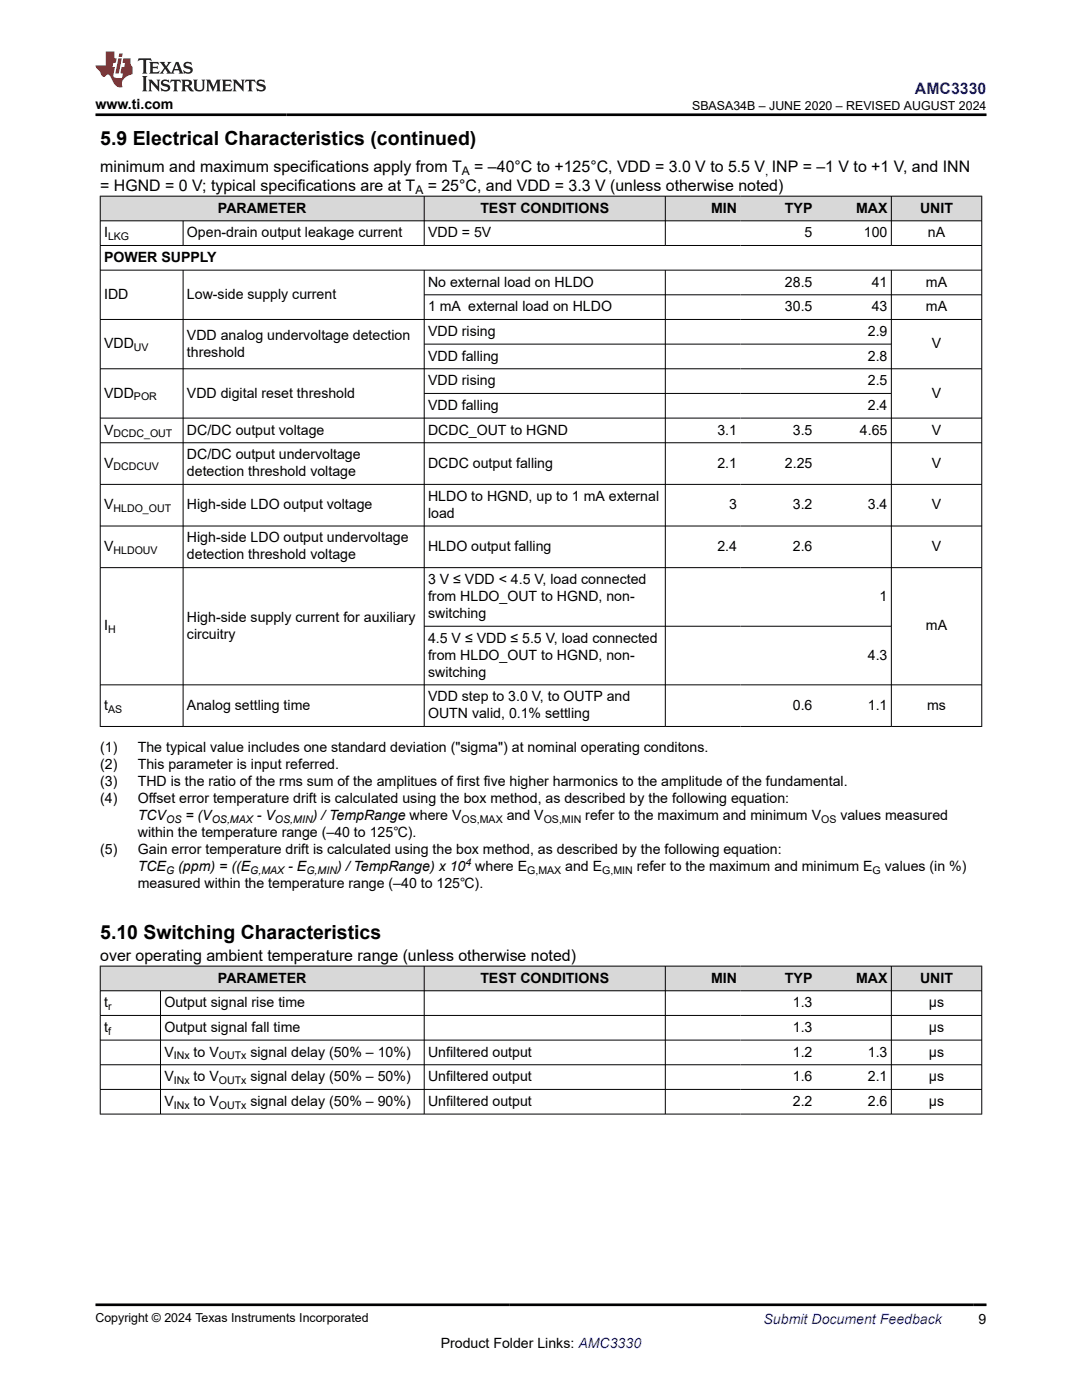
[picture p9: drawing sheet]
<svg xmlns="http://www.w3.org/2000/svg" width="216mm" height="279mm" viewBox="0 0 216 279" stroke-linecap="round" stroke-linejoin="round" font-family="sans-serif">
<defs><g id="words">
<g font-size="3.9">
<text x="20" y="28.8">5.9 Electrical Characteristics (continued)</text>
<text x="20" y="187.4">5.10 Switching Characteristics</text>
</g>
<text font-size="3.2" fill="#00f" x="182.6" y="18.7">AMC3330</text>
<g font-size="3.2">
<text x="20" y="34.3">minimum and maximum specifications apply from T</text>
<text x="94.6" y="34.3">= –40°C to +125°C, VDD = 3.0 V to 5.5 V INP = –1 V to +1 V, and INN</text>
<text x="20" y="38.1">= HGND = 0 V; typical specifications are at T</text>
<text x="85.3" y="38.1">= 25°C, and VDD = 3.3 V (unless otherwise noted)</text>
<text x="20" y="191.8">over operating ambient temperature range (unless otherwise noted)</text>
</g>
<g font-size="2.8">
<text x="19" y="21.8">www.ti.com</text>
<text x="20.8" y="47.3">I</text>
<text x="37.3" y="47.3">Open-drain output leakage current</text>
<text x="43.5" y="42.4">PARAMETER</text>
<text x="85.4" y="47.3">VDD = 5V</text>
<text x="95.8" y="42.4">TEST CONDITIONS</text>
<text x="141.9" y="42.4">MIN</text>
<text x="156.6" y="42.4">TYP</text>
<text x="160.5" y="47.3">5</text>
<text x="170.8" y="42.4">MAX</text>
<text x="172.4" y="47.3">100</text>
<text x="183.6" y="42.4">UNIT</text>
<text x="185.2" y="47.3">nA</text>
<text x="20.8" y="52.3">POWER SUPPLY</text>
<text x="20.8" y="59.6">IDD</text>
<text x="37.3" y="59.6">Low-side supply current</text>
<text x="85.4" y="57.2">No external load on HLDO</text>
<text x="156.6" y="57.2">28.5</text>
<text x="174" y="57.2">41</text>
<text x="184.8" y="57.2">mA</text>
<text x="85.4" y="62.1">1 mA external load on HLDO</text>
<text x="156.6" y="62.1">30.5</text>
<text x="174" y="62.1">43</text>
<text x="184.8" y="62.1">mA</text>
<text x="20.8" y="69.5">VDD</text>
<text x="37.3" y="67.8">VDD analog undervoltage detection</text>
<text x="37.3" y="71.2">threshold</text>
<text x="85.4" y="67">VDD rising</text>
<text x="85.4" y="72">VDD falling</text>
<text x="173.2" y="67">2.9</text>
<text x="173.2" y="72">2.8</text>
<text x="185.9" y="69.5">V</text>
<text x="85.4" y="76.9">VDD rising</text>
<text x="173.2" y="76.9">2.5</text>
<text x="20.8" y="79.3">VDD</text>
<text x="37.3" y="79.3">VDD digital reset threshold</text>
<text x="85.4" y="81.8">VDD falling</text>
<text x="173.2" y="81.8">2.4</text>
<text x="185.9" y="79.3">V</text>
<text x="20.8" y="86.7">V</text>
<text x="37.3" y="86.7">DC/DC output voltage</text>
<text x="85.4" y="86.7">DCDC_OUT to HGND</text>
<text x="143.2" y="86.7">3.1</text>
<text x="158.2" y="86.7">3.5</text>
<text x="171.6" y="86.7">4.65</text>
<text x="185.9" y="86.7">V</text>
<text x="20.8" y="93.3">V</text>
<text x="37.3" y="91.6">DC/DC output undervoltage</text>
<text x="37.3" y="95">detection threshold voltage</text>
<text x="85.4" y="93.3">DCDC output falling</text>
<text x="143.2" y="93.3">2.1</text>
<text x="156.6" y="93.3">2.25</text>
<text x="185.9" y="93.3">V</text>
<text x="20.8" y="101.6">V</text>
<text x="37.3" y="101.6">High-side LDO output voltage</text>
<text x="85.4" y="99.9">HLDO to HGND, up to 1 mA external</text>
<text x="145.5" y="101.6">3</text>
<text x="158.2" y="101.6">3.2</text>
<text x="173.2" y="101.6">3.4</text>
<text x="185.9" y="101.6">V</text>
<text x="85.4" y="103.3">load</text>
<text x="20.8" y="109.9">V</text>
<text x="37.3" y="108.3">High-side LDO output undervoltage</text>
<text x="37.3" y="111.6">detection threshold voltage</text>
<text x="85.4" y="109.9">HLDO output falling</text>
<text x="143.2" y="109.9">2.4</text>
<text x="158.2" y="109.9">2.6</text>
<text x="185.9" y="109.9">V</text>
<text x="85.4" y="116.6">3 V ≤ VDD &lt; 4.5 V, load connected</text>
<text x="85.4" y="119.9">from HLDO_OUT to HGND, non-</text>
<text x="175.5" y="119.9">1</text>
<text x="20.8" y="125.8">I</text>
<text x="37.3" y="124.1">High-side supply current for auxiliary</text>
<text x="85.4" y="123.3">switching</text>
<text x="184.8" y="125.8">mA</text>
<text x="37.3" y="127.5">circuitry</text>
<text x="85.4" y="128.3">4.5 V ≤ VDD ≤ 5.5 V, load connected</text>
<text x="85.4" y="131.6">from HLDO_OUT to HGND, non-</text>
<text x="173.2" y="131.6">4.3</text>
<text x="85.4" y="135">switching</text>
<text x="20.8" y="141.6">t</text>
<text x="37.3" y="141.6">Analog settling time</text>
<text x="85.4" y="139.9">VDD step to 3.0 V, to OUTP and</text>
<text x="85.4" y="143.3">OUTN valid, 0.1% settling</text>
<text x="158.2" y="141.6">0.6</text>
<text x="173.2" y="141.6">1.1</text>
<text x="185" y="141.6">ms</text>
<text x="20" y="150.1">(1)</text>
<text x="20" y="153.5">(2)</text>
<text x="27.5" y="150.1">The typical value includes one standard deviation (&quot;sigma&quot;) at nominal operating conditons.</text>
<text x="27.5" y="153.5">This parameter is input referred.</text>
<text x="20" y="156.9">(3)</text>
<text x="20" y="160.3">(4)</text>
<text x="27.5" y="156.9">THD is the ratio of the rms sum of the amplitues of first five higher harmonics to the amplitude of the fundamental.</text>
<text x="27.5" y="160.3">Offset error temperature drift is calculated using the box method, as described by the following equation:</text>
<text x="27.5" y="163.7">TCV</text>
<text x="27.5" y="167.1">within the temperature range (–40 to 125℃).</text>
<text x="37" y="163.7">= (V</text>
<text x="51.3" y="163.7">- V</text>
<text x="62.4" y="163.7">) / TempRange where V</text>
<text x="101.1" y="163.7">and V</text>
<text x="116.8" y="163.7">refer to the maximum and minimum V</text>
<text x="167.7" y="163.7">values measured</text>
<text x="20" y="170.5">(5)</text>
<text x="27.5" y="170.5">Gain error temperature drift is calculated using the box method, as described by the following equation:</text>
<text x="27.5" y="173.8">TCE</text>
<text x="35.6" y="173.8">(ppm) = ((E</text>
<text x="57.5" y="173.8">- E</text>
<text x="67.2" y="173.8">) / TempRange) x 10 where E</text>
<text x="112.8" y="173.8">and E</text>
<text x="127.1" y="173.8">refer to the maximum and minimum E</text>
<text x="176.5" y="173.8">values (in %)</text>
<text x="27.5" y="177.2">measured within the temperature range (–40 to 125℃).</text>
<text x="43.5" y="196.1">PARAMETER</text>
<text x="95.8" y="196.1">TEST CONDITIONS</text>
<text x="141.9" y="196.1">MIN</text>
<text x="156.6" y="196.1">TYP</text>
<text x="170.8" y="196.1">MAX</text>
<text x="183.6" y="196.1">UNIT</text>
<text x="20.8" y="201">t</text>
<text x="32.8" y="201">Output signal rise time</text>
<text x="158.2" y="201">1.3</text>
<text x="185.4" y="201">µs</text>
<text x="20.8" y="205.9">t</text>
<text x="32.8" y="205.9">Output signal fall time</text>
<text x="158.2" y="205.9">1.3</text>
<text x="185.4" y="205.9">µs</text>
<text x="32.8" y="210.8">V</text>
<text x="32.8" y="215.8">V</text>
<text x="38.6" y="210.8">to V</text>
<text x="38.6" y="215.8">to V</text>
<text x="50" y="210.8">signal delay (50% – 10%)</text>
<text x="50" y="215.8">signal delay (50% – 50%)</text>
<text x="85.4" y="210.8">Unfiltered output</text>
<text x="85.4" y="215.8">Unfiltered output</text>
<text x="158.2" y="210.8">1.2</text>
<text x="158.2" y="215.8">1.6</text>
<text x="173.2" y="210.8">1.3</text>
<text x="173.2" y="215.8">2.1</text>
<text x="185.4" y="210.8">µs</text>
<text x="185.4" y="215.8">µs</text>
<text x="32.8" y="220.7">V</text>
<text x="38.6" y="220.7">to V</text>
<text x="50" y="220.7">signal delay (50% – 90%)</text>
<text x="85.4" y="220.7">Unfiltered output</text>
<text x="158.2" y="220.7">2.2</text>
<text x="173.2" y="220.7">2.6</text>
<text x="185.4" y="220.7">µs</text>
<text x="87.9" y="269">Product Folder Links: AMC3330</text>
<text x="195.3" y="264.2">9</text>
</g>
<text font-size="2.8" fill="#00f" x="152.4" y="264.2">Submit Document Feedback</text>
<g font-size="2.5">
<text x="138.1" y="21.9">SBASA34B – JUNE 2020 – REVISED AUGUST 2024</text>
<text x="19" y="263.9">Copyright © 2024 Texas Instruments Incorporated</text>
</g>
<g font-size="2.4">
<text x="92.2" y="34.9">A</text>
<text x="152.7" y="34.9">,</text>
<text x="82.9" y="38.7">A</text>
</g>
<g font-size="2.1">
<text x="21.6" y="47.9">LKG</text>
<text x="26.7" y="70.1">UV</text>
<text x="26.7" y="79.9">POR</text>
<text x="22.6" y="87.3">DCDC_OUT</text>
<text x="22.6" y="93.9">DCDCUV</text>
<text x="22.6" y="102.2">HLDO_OUT</text>
<text x="22.6" y="110.5">HLDOUV</text>
<text x="21.6" y="126.4">H</text>
<text x="21.6" y="142.2">AS</text>
<text x="33.1" y="164.2">OS</text>
<text x="42.2" y="164.2">OS,MAX</text>
<text x="54.9" y="164.2">OS,MIN</text>
<text x="92.1" y="164.2">OS,MAX</text>
<text x="108.5" y="164.2">OS,MIN</text>
<text x="163.8" y="164.2">OS</text>
<text x="92.9" y="172.9">4</text>
<text x="33.1" y="174.4">G</text>
<text x="49.9" y="174.4">G,MAX</text>
<text x="61.1" y="174.4">G,MIN</text>
<text x="105.2" y="174.4">G,MAX</text>
<text x="120.2" y="174.4">G,MIN</text>
<text x="174.1" y="174.4">G</text>
<text x="21.6" y="201.6">r</text>
<text x="21.6" y="206.5">f</text>
<text x="34.7" y="211.4">INx</text>
<text x="43.7" y="211.4">OUTx</text>
<text x="34.7" y="216.3">INx</text>
<text x="34.7" y="221.3">INx</text>
<text x="43.7" y="216.3">OUTx</text>
<text x="43.7" y="221.3">OUTx</text>
</g>
</g></defs>
<g fill="#d8d8d8">
<path d="M20 39.1h175.9v5h-175.9z" fill-rule="evenodd"/>
<path d="M20.1 39.2h64.5v4.8h-64.5z" fill-rule="evenodd"/>
<path d="M84.7 39.2h48v4.8h-48z" fill-rule="evenodd"/>
<path d="M132.8 39.2h15v4.8h-15z" fill-rule="evenodd"/>
<path d="M147.8 39.2h15v4.8h-15z" fill-rule="evenodd"/>
<path d="M162.8 39.2h15v4.8h-15z" fill-rule="evenodd"/>
<path d="M177.9 39.2h17.9v4.8h-17.9z" fill-rule="evenodd"/>
</g>
<g fill="none" stroke="#000" stroke-width=".2">
<path d="M19.9 39.1h176.1M20 39.1v105.9M84.6 39.1v10M132.8 39.1v10M177.9 39.1v10M195.9 39.1v105.9M19.9 44.1h176.1M19.9 49h176.1M19.9 53.9h176.1M36.5 44.1v5M36.5 53.9v91.1M84.6 53.9v91.1"/>
<path d="M84.6 58.8h111.4M132.8 53.9v91.1M177.9 53.9v91.1M19.9 63.8h176.1M19.9 73.6h176.1M84.6 68.7h93.3M84.6 78.5h93.3M19.9 83.4h176.1M19.9 88.4h176.1M19.9 96.7h176.1M19.9 105h176.1M19.9 113.3h176.1"/>
<path d="M19.9 136.7h176.1M84.6 125h93.3M19.9 145h176.1"/>
</g>
<g fill="#d8d8d8">
<path d="M20 192.8h175.9v4.9h-175.9z" fill-rule="evenodd"/>
<path d="M20.1 192.9h64.5v4.8h-64.5z" fill-rule="evenodd"/>
<path d="M84.7 192.9h48v4.8h-48z" fill-rule="evenodd"/>
<path d="M132.8 192.9h15v4.8h-15z" fill-rule="evenodd"/>
<path d="M147.8 192.9h15v4.8h-15z" fill-rule="evenodd"/>
<path d="M162.8 192.9h15v4.8h-15z" fill-rule="evenodd"/>
<path d="M177.9 192.9h17.9v4.8h-17.9z" fill-rule="evenodd"/>
</g>
<g fill="none" stroke="#000" stroke-width=".2">
<path d="M19.9 192.8h176.1M19.9 197.7h176.1M20 192.7v29.7M32 197.7v24.7M84.6 192.7v29.7M132.8 192.7v29.7M177.9 192.7v29.7M195.9 192.7v29.7M19.9 202.7h176.1M19.9 207.6h176.1M19.9 212.5h176.1M19.9 217.4h176.1"/>
<path d="M19.9 222.3h176.1"/>
</g>
<path d="M27.7 11.6l-.2 .6 .5-.2h.6v.1v2.2l-.2 .4h1l-.2-.4v-2.2v-.1h.5l.5 .2-.1-.6zM29.8 12.4l.2 .3v1.6l-.2 .4h1.9l.1-.6a1.08 1.08 0 0 1-1.3 .2v-.7h.6l.4 .2v-.7l-.4 .2h-.6v-.5l.2-.2a1 1 0 0 1 1 .3l-.1-.5zM31.8 12.4l1 1.1-1 1.2h.9l-.2-.2 .4-.8 .5 .8-.2 .2h1.6l-.2-.2 .1-.5h1l.1 .5-.1 .2h.9l-.2-.4-.8-1.9h-.5l-1 2.1-.8-1.1 .9-1h-.8l.2 .2-.5 .6-.3-.6 .1-.2zM35.2 12.8l.4 1h-.8zM36.8 12.5a.65 .65 0 0 0-.2 .7 .65 .65 0 0 0 .6 .5l.7 .1 .1 .3a.79 .79 0 0 1-.7 .4 .79 .79 0 0 1-.7-.5l.1 .7 .2-.1a.93 .93 0 0 0 1.1 0 .93 .93 0 0 0 .4-.9 1.46 1.46 0 0 0-1.2-.6l-.1-.3a1.09 1.09 0 0 1 1.2 .2l-.2-.6-.1 .1-.6-.2zM28.4 15.2l.2 .4v2.2l-.2 .4h1l-.2-.4v-2.2l.2-.4zM29.6 15.9l.2 .4v1.5l-.2 .4h.8l-.3-.4v-1.3l1.7 1.8v-2l.2-.4h-.8l.2 .2 .1 1.1-1.2-1.3zM32.3 16a.65 .65 0 0 0-.2 .8 .65 .65 0 0 0 .7 .4l.6 .2 .1 .2a.79 .79 0 0 1-.7 .4 .79 .79 0 0 1-.7-.5l.1 .7 .2-.1a.93 .93 0 0 0 1.1 .1 .93 .93 0 0 0 .4-1 1.46 1.46 0 0 0-1.2-.5l-.1-.4a1.09 1.09 0 0 1 1.2 .2l-.2-.6-.1 .1-.6-.1zM34.1 15.9l-.1 .6a.63 .63 0 0 1 .7-.3l.1 1.6-.3 .4h1l-.2-.4v-1.6a.66 .66 0 0 1 .8 .3l-.1-.6zM36.2 15.9l.2 .4v1.5l-.2 .4h.9l-.2-.2v-.7h.5l.1 .2a.79 .79 0 0 0 1.2 .6l-1-.9a.61 .61 0 0 0 .6-.6 .61 .61 0 0 0-.5-.7zM36.9 16.2h.2a.47 .47 0 0 1 .5 .1 .47 .47 0 0 1 .1 .5l-.2 .1-.6 .1zM38.5 15.9l.2 .2a2.27 2.27 0 0 0 .4 2 1.04 1.04 0 0 0 1.7-.7v-1.3l.2-.2h-.8l.2 .4v1.1a.6 .6 0 0 1-.6 .6 .6 .6 0 0 1-.6-.6v-1.1l.3-.4zM41.1 15.9l.2 .4v1.5l-.2 .4h.7l-.2-.4v-1.4l.9 1.9 .8-1.9v1.4l-.2 .4h1l-.3-.4v-1.5l.3-.4h-.8l-.7 1.5-.7-1.5zM44.3 15.9l.2 .4v1.5l-.2 .4h1.9l.1-.6a1.09 1.09 0 0 1-1.3 .2v-.7h.6l.4 .2v-.6l-.4 .2h-.6v-.6l.2-.1a1.01 1.01 0 0 1 1 .3l-.1-.6zM46.4 15.9l.3 .4v1.5l-.3 .4h.8l-.2-.4v-1.3l1.6 1.8v-2l.2-.4h-.7l.2 .2v1.1l-1.2-1.3zM49 15.9l-.1 .6a.63 .63 0 0 1 .8-.3v1.6l-.3 .4h1l-.2-.4v-1.6a.66 .66 0 0 1 .8 .3l-.1-.6zM51.4 16a.65 .65 0 0 0-.2 .8 .65 .65 0 0 0 .6 .4l.6 .2 .2 .2a.79 .79 0 0 1-.8 .4 .79 .79 0 0 1-.6-.5l.1 .7 .2-.1a.93 .93 0 0 0 1 .1 .93 .93 0 0 0 .5-1 1.46 1.46 0 0 0-1.3-.5l-.1-.4a1.09 1.09 0 0 1 1.3 .2l-.2-.6-.2 .1-.5-.1z" fill="#231f20"/>
<path d="M21.1 10.3v2.7h-2.1l.1 .4 .9 1a.95 .95 0 0 0 .9 .9 .59 .59 0 0 1 .6-.4 .59 .59 0 0 1 .5 .3l.4 .8a1.59 1.59 0 0 0 2.1 1.4 1.61 1.61 0 0 1 1-2.3l1-.3-.1-1.5a1.59 1.59 0 0 1-.4-1.7h-1.4l-.2 .9h.5l-.1 .9h-.5l-.2 .9v.3l.4 .1-.2 .9h-.6a.73 .73 0 0 1-1.1-.7l.3-1.5h-.5l.2-.9h.5l.2-.9h-.5v-1.3zM23.6 11.6l-.6 3.1h.7l.6-3.1zM23.8 10.7l-.1 .6h.7l.1-.6z" fill="#ed1c24"/>
<path d="M19 22.9h177.8M19 260.4h177.8" fill="none" stroke="#000" stroke-width=".53"/>
<use href="#words"/>
</svg>
